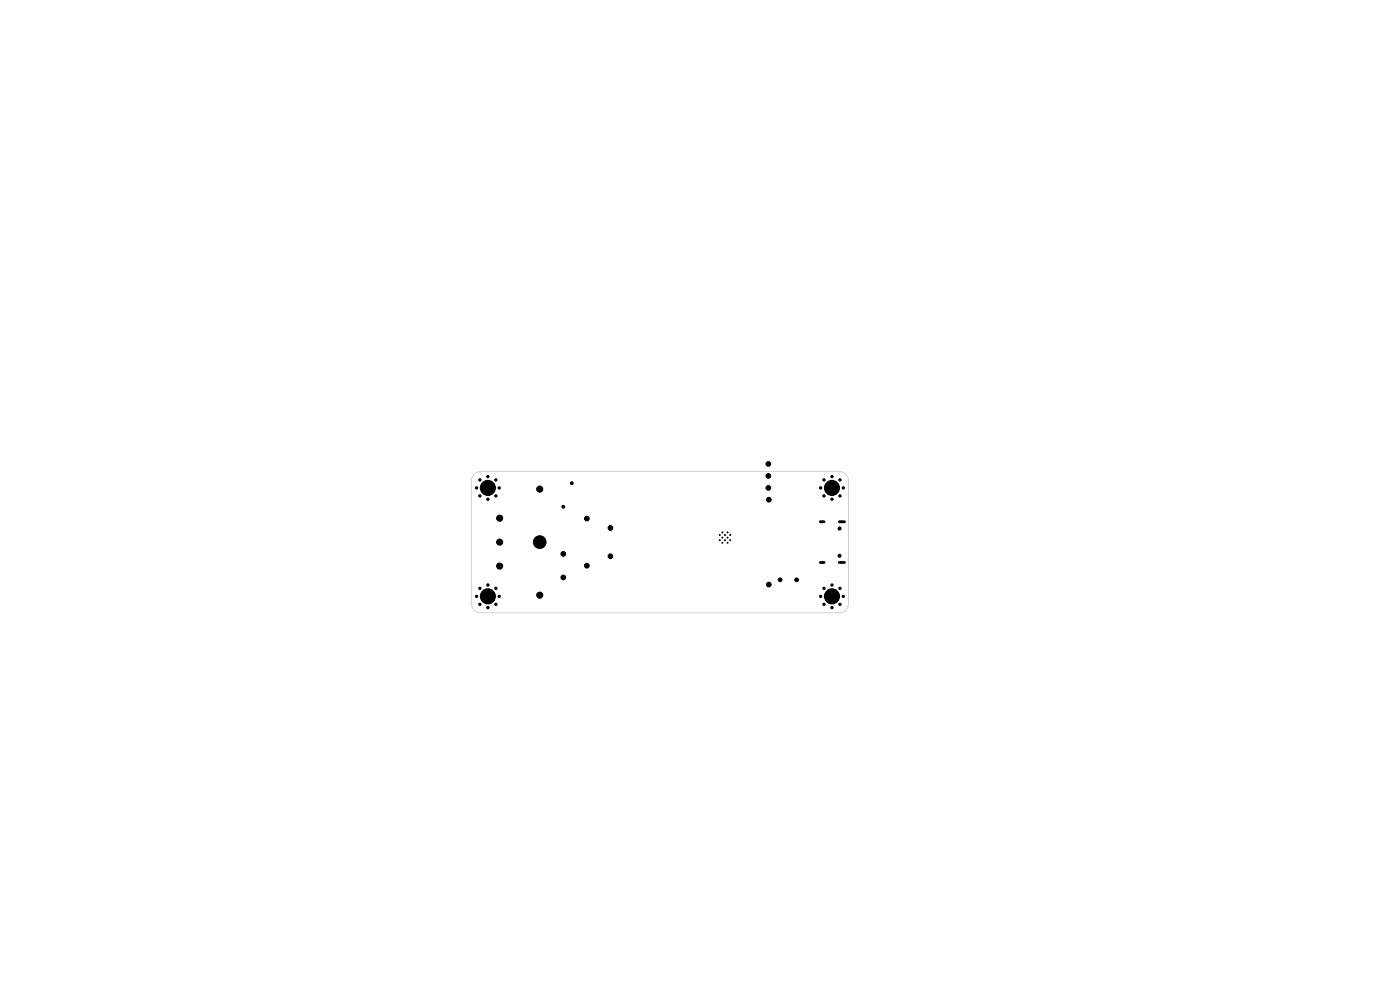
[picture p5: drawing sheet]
<svg xmlns="http://www.w3.org/2000/svg" width="297mm" height="210mm" viewBox="0 0 297 210" stroke-linecap="round" stroke-linejoin="round" font-family="sans-serif">
<path d="M100.6 100.6l.6-.4 .8-.2h76a2 2 0 0 1 2 2v26a2 2 0 0 1-2 2h-76a2 2 0 0 1-2-2v-26l.2-.8z" fill="none" stroke="#d0d2cd" stroke-width=".21"/>
<g fill="#000" stroke="#000" stroke-width=".21">
<circle cx="163" cy="98.4" r=".5"/>
<circle cx="101.1" cy="103.5" r=".25"/>
<circle cx="101.8" cy="101.8" r=".25"/>
<circle cx="101.8" cy="105.2" r=".25"/>
<circle cx="103.5" cy="105.9" r=".25"/>
<circle cx="103.5" cy="103.5" r="1.6"/>
<circle cx="103.5" cy="101.1" r=".25"/>
<circle cx="105.2" cy="101.8" r=".25"/>
<circle cx="105.2" cy="105.2" r=".25"/>
<circle cx="105.9" cy="103.5" r=".25"/>
<circle cx="106" cy="109.9" r=".65"/>
<circle cx="106" cy="115" r=".65"/>
<circle cx="114.5" cy="103.7" r=".65"/>
<circle cx="114.5" cy="115" r="1.35"/>
<circle cx="119.5" cy="107.5" r=".3"/>
<circle cx="119.5" cy="117.5" r=".5"/>
<circle cx="121.3" cy="102.5" r=".3"/>
<circle cx="124.5" cy="120" r=".5"/>
<circle cx="124.5" cy="110" r=".5"/>
<circle cx="129.5" cy="118" r=".5"/>
<circle cx="129.5" cy="112" r=".5"/>
<circle cx="152.7" cy="114.6" r=".1"/>
<circle cx="152.7" cy="113.5" r=".1"/>
<circle cx="153.3" cy="114" r=".1"/>
<circle cx="153.3" cy="112.9" r=".1"/>
<circle cx="153.3" cy="115.1" r=".1"/>
<circle cx="153.8" cy="114.6" r=".1"/>
<circle cx="153.8" cy="113.5" r=".1"/>
<circle cx="154.3" cy="114" r=".1"/>
<circle cx="154.3" cy="112.9" r=".1"/>
<circle cx="154.3" cy="115.1" r=".1"/>
<circle cx="154.9" cy="114.6" r=".1"/>
<circle cx="154.9" cy="113.5" r=".1"/>
<circle cx="163" cy="101" r=".5"/>
<circle cx="163" cy="103.5" r=".5"/>
<circle cx="163.1" cy="106" r=".5"/>
<circle cx="174.1" cy="103.5" r=".25"/>
<circle cx="174.8" cy="101.8" r=".25"/>
<circle cx="174.8" cy="105.2" r=".25"/>
<circle cx="176.5" cy="105.9" r=".25"/>
<circle cx="176.5" cy="103.5" r="1.6"/>
<circle cx="176.5" cy="101.1" r=".25"/>
<circle cx="178.1" cy="112.1" r=".33"/>
<circle cx="178.1" cy="117.9" r=".33"/>
<circle cx="178.2" cy="101.8" r=".25"/>
<circle cx="178.2" cy="105.2" r=".25"/>
<circle cx="178.9" cy="103.5" r=".25"/>
<circle cx="101.1" cy="126.5" r=".25"/>
<circle cx="101.8" cy="124.8" r=".25"/>
<circle cx="101.8" cy="128.2" r=".25"/>
<circle cx="103.5" cy="126.5" r="1.6"/>
<circle cx="103.5" cy="128.9" r=".25"/>
<circle cx="103.5" cy="124.1" r=".25"/>
<circle cx="105.2" cy="124.8" r=".25"/>
<circle cx="105.2" cy="128.2" r=".25"/>
<circle cx="105.9" cy="126.5" r=".25"/>
<circle cx="106" cy="120.1" r=".65"/>
<circle cx="114.5" cy="126.2" r=".65"/>
<circle cx="119.5" cy="122.5" r=".5"/>
<circle cx="163.1" cy="124" r=".5"/>
<circle cx="165.5" cy="123" r=".4"/>
<circle cx="169" cy="123" r=".4"/>
<circle cx="174.1" cy="126.5" r=".25"/>
<circle cx="174.8" cy="124.8" r=".25"/>
<circle cx="174.8" cy="128.2" r=".25"/>
<circle cx="176.5" cy="126.5" r="1.6"/>
<circle cx="176.5" cy="128.9" r=".25"/>
<circle cx="176.5" cy="124.1" r=".25"/>
<circle cx="178.2" cy="124.8" r=".25"/>
<circle cx="178.2" cy="128.2" r=".25"/>
<circle cx="178.9" cy="126.5" r=".25"/>
</g>
<path d="M174 119.3h.8M174 110.7h.8M178.1 119.3h1.1M178.1 110.7h1.1" fill="none" stroke="#000" stroke-width=".6"/>
</svg>
